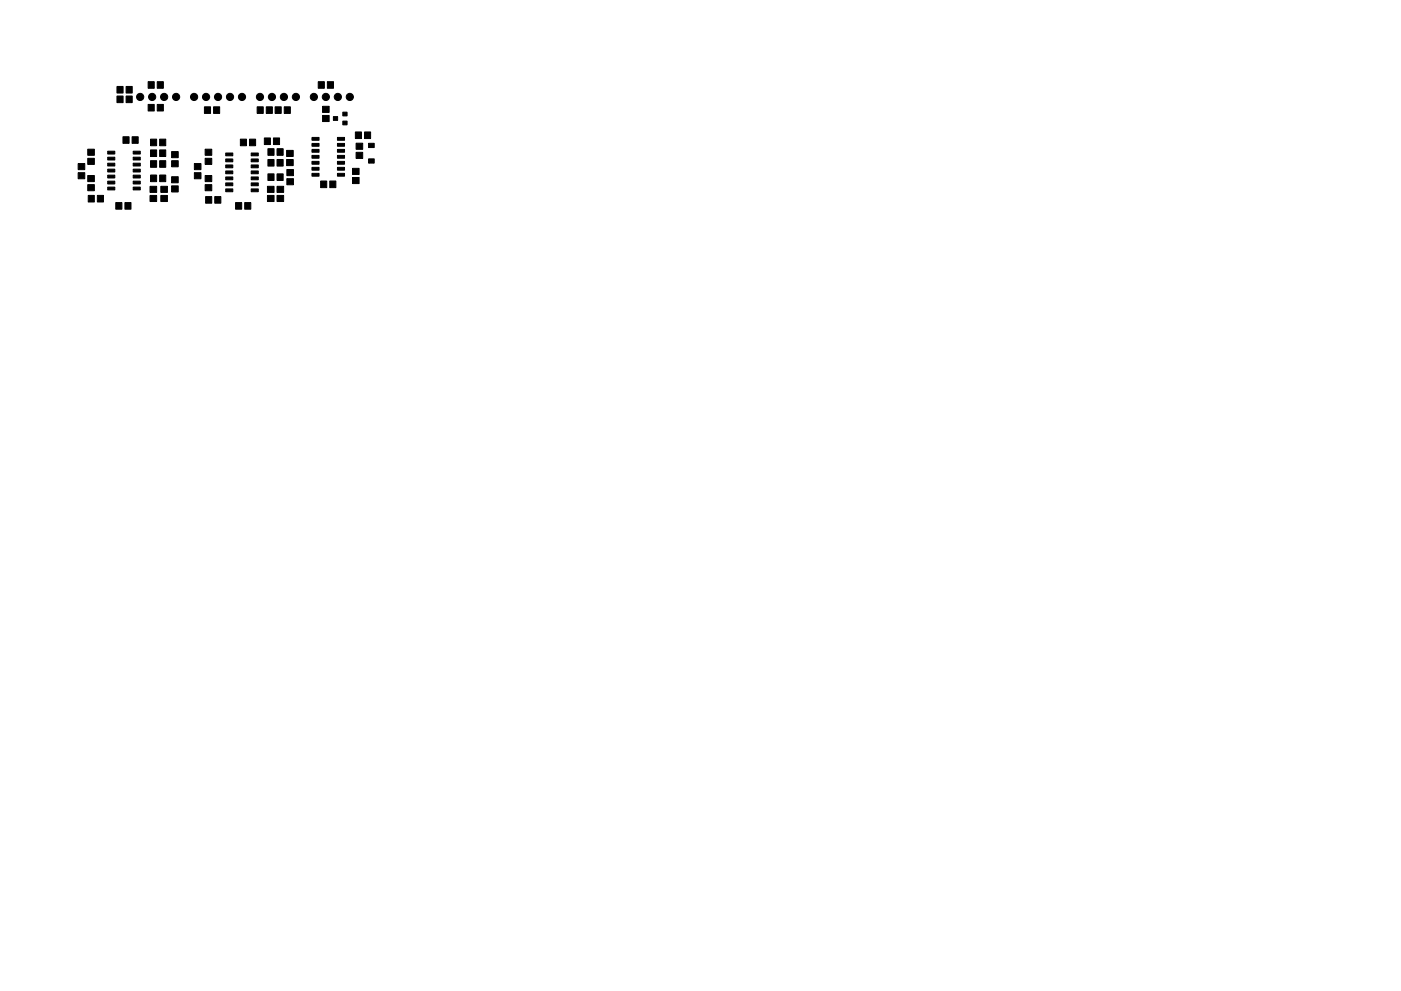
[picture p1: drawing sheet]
<svg xmlns="http://www.w3.org/2000/svg" width="297mm" height="210mm" viewBox="0 0 297 210" stroke-linecap="round" stroke-linejoin="round" font-family="sans-serif">
<g fill="#000" stroke="#000" stroke-width=".21">
<path d="M24.8 18.3h1.3v1.4h-1.3zM26.7 18.3h1.3v1.4h-1.3zM31.4 17.3h1.3v1.4h-1.3zM33.3 17.3h1.3v1.4h-1.3zM67.5 17.3h1.3v1.4h-1.3zM69.4 17.3h1.3v1.4h-1.3zM16.6 36.6h1.4v1.3h-1.4zM16.6 34.7h1.4v1.3h-1.4zM18.6 33.6h1.4v1.3h-1.4zM18.6 31.7h1.4v1.2h-1.4zM18.6 37.2h1.4v1.3h-1.4zM22.8 32.1h1.5v.6h-1.5z"/>
<path d="M22.8 33.3h1.5v.6h-1.5zM22.8 34.6h1.5v.6h-1.5zM22.8 35.9h1.5v.6h-1.5zM22.8 37.2h1.5v.6h-1.5zM22.8 38.4h1.5v.6h-1.5zM24.8 20.4h1.3v1.4h-1.3zM26.7 20.4h1.3v1.4h-1.3zM26.1 29h1.3v1.4h-1.3zM28.2 38.4h1.5v.6h-1.5zM28.2 37.2h1.5v.6h-1.5zM28.2 35.9h1.5v.6h-1.5zM28.2 34.6h1.5v.6h-1.5z"/>
<path d="M28.2 33.3h1.5v.6h-1.5zM28.2 32.1h1.5v.6h-1.5zM28 29h1.3v1.4h-1.3zM31.4 22.2h1.3v1.4h-1.3zM31.9 31.8h1.3v1.4h-1.3zM31.9 37.1h1.3v1.4h-1.3zM31.9 34.1h1.3v1.4h-1.3zM31.9 29.5h1.3v1.4h-1.3zM33.3 22.2h1.3v1.4h-1.3zM33.8 31.8h1.3v1.4h-1.3zM33.8 37.1h1.3v1.4h-1.3zM34.1 39.5h1.4v1.3h-1.4z"/>
<path d="M33.8 34.1h1.3v1.4h-1.3zM33.8 29.5h1.3v1.4h-1.3zM36.4 37.5h1.4v1.3h-1.4zM36.4 39.4h1.4v1.3h-1.4zM36.4 34.1h1.4v1.3h-1.4zM36.4 32.2h1.4v1.3h-1.4zM41.2 36.6h1.4v1.3h-1.4zM41.2 34.7h1.4v1.3h-1.4zM43.5 33.6h1.4v1.3h-1.4zM43.5 31.7h1.4v1.2h-1.4zM43.5 37.2h1.4v1.3h-1.4zM43.5 39.2h1.4v1.3h-1.4z"/>
<path d="M43.3 22.7h1.3v1.4h-1.3zM45.3 22.7h1.3v1.4h-1.3zM47.9 38.8h1.5v.6h-1.5zM47.9 37.5h1.5v.6h-1.5zM47.9 36.3h1.5v.6h-1.5zM47.9 35h1.5v.6h-1.5zM47.9 33.7h1.5v.6h-1.5zM47.9 32.5h1.5v.6h-1.5zM51 29.5h1.3v1.4h-1.3zM53.3 32.5h1.5v.6h-1.5zM53.3 33.7h1.5v.6h-1.5zM53.3 35h1.5v.6h-1.5z"/>
<path d="M53.3 36.3h1.5v.6h-1.5zM53.3 37.5h1.5v.6h-1.5zM53.3 38.8h1.5v.6h-1.5zM52.9 29.5h1.3v1.4h-1.3zM54.5 22.7h1.3v1.4h-1.3zM56 29.3h1.3v1.4h-1.3zM56.5 22.7h1.2v1.4h-1.2zM56.7 39.5h1.4v1.3h-1.4zM56.8 36.9h1.3v1.4h-1.3zM58 29.3h1.3v1.4h-1.3zM56.8 33.8h1.3v1.4h-1.3zM56.8 31.6h1.3v1.4h-1.3z"/>
<path d="M58.3 22.7h1.3v1.4h-1.3zM58.7 36.9h1.3v1.4h-1.3zM58.7 33.8h1.3v1.4h-1.3zM58.7 31.6h1.3v1.4h-1.3zM60.3 22.7h1.3v1.4h-1.3zM60.8 31.9h1.4v1.3h-1.4zM60.8 33.8h1.4v1.3h-1.4zM60.8 36h1.4v1.3h-1.4zM60.8 37.9h1.4v1.3h-1.4zM66.1 36.8h1.5v.6h-1.5zM66.1 35.5h1.5v.6h-1.5zM66.1 34.2h1.5v.6h-1.5z"/>
<path d="M66.1 33h1.5v.6h-1.5zM66.1 31.7h1.5v.6h-1.5zM66.1 30.4h1.5v.6h-1.5zM66.1 29.2h1.5v.6h-1.5zM68 38.4h1.3v1.4h-1.3zM68.4 24.5h1.4v1.3h-1.4zM68.4 22.6h1.4v1.3h-1.4zM69.9 38.4h1.3v1.4h-1.3zM71.5 29.2h1.5v.6h-1.5zM71.5 30.4h1.5v.6h-1.5zM71.5 31.7h1.5v.6h-1.5zM71.5 33h1.5v.6h-1.5z"/>
<path d="M71.5 34.2h1.5v.6h-1.5zM71.5 35.5h1.5v.6h-1.5zM71.5 36.8h1.5v.6h-1.5zM70.7 24.7h.9v.8h-.9zM72.7 23.8h.9v.8h-.9zM72.7 25.7h.9v.8h-.9zM74.7 35.7h1.4v1.3h-1.4zM74.7 37.7h1.4v1.2h-1.4zM75.3 28h1.3v1.4h-1.3zM75.5 32.3h1.4v1.3h-1.4zM75.5 30.4h1.4v1.3h-1.4zM77.3 28h1.3v1.4h-1.3z"/>
<path d="M78.1 30.4h1.2v.9h-1.2zM78.1 33.7h1.2v.9h-1.2zM18.7 41.5h1.3v1.4h-1.3zM18.6 39.2h1.4v1.3h-1.4zM20.6 41.5h1.3v1.4h-1.3zM22.8 39.7h1.5v.6h-1.5zM24.5 43h1.3v1.4h-1.3zM26.5 43h1.3v1.4h-1.3zM28.2 39.7h1.5v.6h-1.5zM31.8 41.5h1.4v1.3h-1.4zM31.8 39.5h1.4v1.3h-1.4zM34.1 41.5h1.4v1.3h-1.4z"/>
<path d="M43.6 41.7h1.3v1.4h-1.3zM45.5 41.7h1.3v1.4h-1.3zM47.9 40.1h1.5v.6h-1.5zM49.9 43h1.3v1.4h-1.3zM51.9 43h1.3v1.4h-1.3zM53.3 40.1h1.5v.6h-1.5zM56.7 41.5h1.4v1.3h-1.4zM58.7 41.5h1.4v1.3h-1.4zM58.7 39.5h1.4v1.3h-1.4z"/>
<circle cx="29.7" cy="20.6" r=".76"/>
<circle cx="32.3" cy="20.6" r=".76"/>
<circle cx="34.8" cy="20.6" r=".76"/>
<circle cx="37.3" cy="20.6" r=".76"/>
<circle cx="41.1" cy="20.6" r=".76"/>
<circle cx="43.7" cy="20.6" r=".76"/>
<circle cx="46.2" cy="20.6" r=".76"/>
<circle cx="48.8" cy="20.6" r=".76"/>
<circle cx="51.3" cy="20.6" r=".76"/>
<circle cx="55.1" cy="20.6" r=".76"/>
<circle cx="57.7" cy="20.6" r=".76"/>
<circle cx="60.2" cy="20.6" r=".76"/>
<circle cx="62.7" cy="20.6" r=".76"/>
<circle cx="66.5" cy="20.6" r=".76"/>
<circle cx="69.1" cy="20.6" r=".76"/>
<circle cx="71.6" cy="20.6" r=".76"/>
<circle cx="74.2" cy="20.6" r=".76"/>
</g>
</svg>
